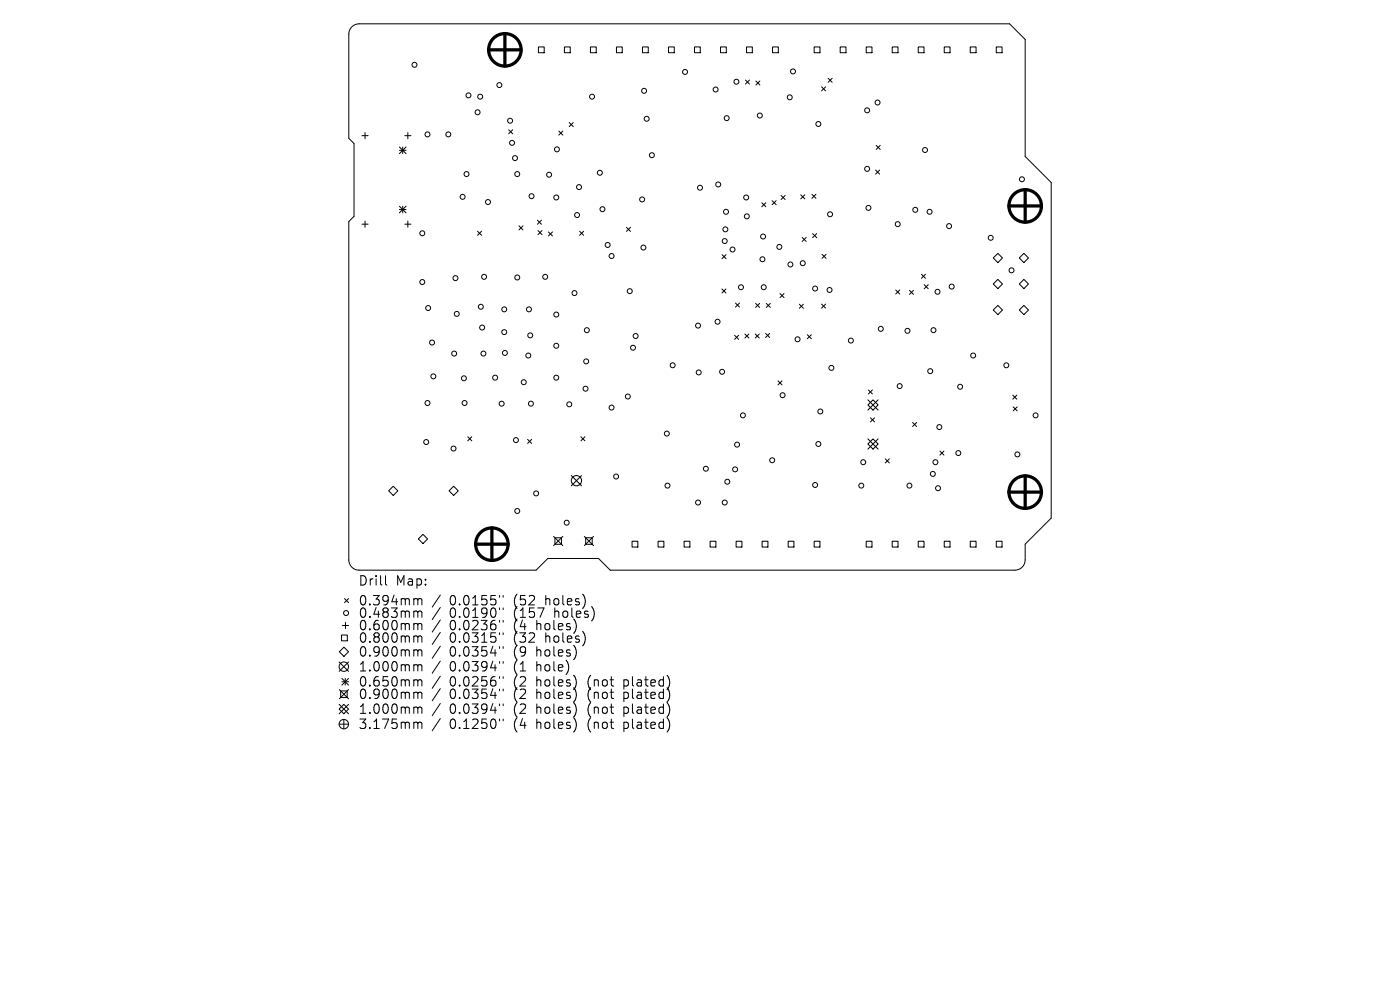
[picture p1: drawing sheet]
<svg xmlns="http://www.w3.org/2000/svg" width="297mm" height="210mm" viewBox="0 0 297 210" stroke-linecap="round" stroke-linejoin="round" font-family="sans-serif">
<defs><g id="words">
<g font-size="2.8">
<text x="75.9" y="124.5">Drill</text>
<text x="84" y="124.5">Map:</text>
<text x="75.9" y="128.7">0.394mm</text>
<text x="75.9" y="131.3">0.483mm</text>
<text x="95.4" y="128.7">0.0155&quot;</text>
<text x="95.4" y="131.3">0.0190&quot;</text>
<text x="109.1" y="128.7">(52</text>
<text x="109.1" y="131.3">(157</text>
<text x="116" y="128.7">holes)</text>
<text x="117.9" y="131.3">holes)</text>
<text x="75.9" y="134">0.600mm</text>
<text x="75.9" y="136.6">0.800mm</text>
<text x="95.4" y="134">0.0236&quot;</text>
<text x="95.4" y="136.6">0.0315&quot;</text>
<text x="109.1" y="134">(4</text>
<text x="109.1" y="136.6">(32</text>
<text x="114.1" y="134">holes)</text>
<text x="116" y="136.6">holes)</text>
<text x="75.9" y="139.6">0.900mm</text>
<text x="75.9" y="142.7">1.000mm</text>
<text x="95.4" y="139.6">0.0354&quot;</text>
<text x="95.4" y="142.7">0.0394&quot;</text>
<text x="109.1" y="139.6">(9</text>
<text x="109.1" y="142.7">(1</text>
<text x="114.1" y="139.6">holes)</text>
<text x="114.1" y="142.7">hole)</text>
<text x="75.9" y="145.9">0.650mm</text>
<text x="75.9" y="148.6">0.900mm</text>
<text x="95.4" y="145.9">0.0256&quot;</text>
<text x="95.4" y="148.6">0.0354&quot;</text>
<text x="109.1" y="145.9">(2</text>
<text x="109.1" y="148.6">(2</text>
<text x="114.1" y="145.9">holes)</text>
<text x="114.1" y="148.6">holes)</text>
<text x="125.1" y="145.9">(not</text>
<text x="125.1" y="148.6">(not</text>
<text x="133" y="145.9">plated)</text>
<text x="133" y="148.6">plated)</text>
<text x="75.9" y="151.7">1.000mm</text>
<text x="75.9" y="154.9">3.175mm</text>
<text x="95.4" y="151.7">0.0394&quot;</text>
<text x="95.4" y="154.9">0.1250&quot;</text>
<text x="109.1" y="151.7">(2</text>
<text x="109.1" y="154.9">(4</text>
<text x="114.1" y="151.7">holes)</text>
<text x="114.1" y="154.9">holes)</text>
<text x="125.1" y="151.7">(not</text>
<text x="125.1" y="154.9">(not</text>
<text x="133" y="151.7">plated)</text>
<text x="133" y="154.9">plated)</text>
</g>
</g></defs>
<g fill="none" stroke="#000" stroke-width=".21">
<path d="M74.7 5.7l.7-.5 .8-.1h138l3.3 3.3v24.8l5.5 5.5v71.2l-5.5 5.5v3.4a2.17 2.17 0 0 1-2.2 2.1h-85.8l-2.5-2.4h-10.8l-2.5 2.4h-37.5a2.17 2.17 0 0 1-2.2-2.1v-71.8l1.1-1.1v-15.5l-1.1-1.1v-22.1a2.17 2.17 0 0 1 .7-1.5zM114.2 10h1.3v1.2h-1.3zM119.7 10h1.3v1.2h-1.3zM125.3 10h1.2v1.2h-1.2zM130.8 10h1.2v1.2h-1.2zM136.3 10h1.2v1.2h-1.2zM141.8 10h1.2v1.2h-1.2zM147.3 10h1.3v1.2h-1.3zM152.9 10h1.2v1.2h-1.2zM158.1 17l.9 .8M158.4 10h1.2v1.2h-1.2zM159 17l-.9 .8"/>
<path d="M160.4 17.2l.8 .8M161.2 17.2l-.8 .8M163.9 10h1.2v1.2h-1.2zM172.7 10h1.3v1.2h-1.3zM174.3 18.4l.8 .9M175.1 18.4l-.8 .9M175.7 16.6l.8 .9M176.5 16.6l-.8 .9M178.2 10h1.3v1.2h-1.3zM183.8 10h1.2v1.2h-1.2zM189.3 10h1.2v1.2h-1.2zM194.8 10h1.2v1.2h-1.2z"/>
<path d="M200.3 10h1.2v1.2h-1.2zM205.8 10h1.3v1.2h-1.3zM211.4 10h1.2v1.2h-1.2zM76.8 28.8h1.3M77.4 28.1v1.3M84.7 31.2l1.4 1.4M84.7 31.9h1.4M85.4 31.2v1.4M85.9 28.8h1.3M86.1 31.2l-1.4 1.4M86.5 28.1v1.3M107.9 27.5l.9 .9"/>
<path d="M108.8 27.5l-.9 .9M118.5 27.8l.9 .9M119.4 27.8l-.9 .9M120.8 26l.8 .9M121.6 26l-.8 .9M185.8 36.1l.8 .8M185.9 30.8l.8 .9M186.6 36.1l-.8 .8M186.7 30.8l-.8 .9M76.8 47.6h1.3M77.4 46.9v1.3M84.7 43.7l1.4 1.5"/>
<path d="M84.7 44.4h1.4M85.4 43.7v1.5M85.9 47.6h1.3M86.1 43.7l-1.4 1.5M86.5 46.9v1.3M101.3 49.1l.9 .8M102.2 49.1l-.9 .8M110.1 47.9l.8 .9M110.9 47.9l-.8 .9M114 46.7l.9 .9M114.1 48.9l.9 .9M114.9 46.7l-.9 .9"/>
<path d="M115 48.9l-.9 .9M116.3 49.2l.9 .9M117.2 49.2l-.9 .9M123 49.1l.8 .8M123.8 49.1l-.8 .8M132.9 48.2l.9 .9M133.8 48.2l-.9 .9M153.2 54l.8 .9M154 54l-.8 .9M161.6 43l.9 .9M162.5 43l-.9 .9M163.8 42.6l.9 .8"/>
<path d="M164.7 42.6l-.9 .8M165.7 41.5l.9 .8M166.6 41.5l-.9 .8M169.9 41.3l.8 .9M170.2 50.4l.8 .8M170.7 41.3l-.8 .9M171 50.4l-.8 .8M172.2 41.2l.9 .9M172.4 49.6l.9 .8M173.1 41.2l-.9 .9M173.3 49.6l-.9 .8M174.4 54l.8 .8"/>
<path d="M175.2 54l-.8 .8M195.5 58.2l.8 .8M196.3 58.2l-.8 .8M210.7 54.7l1-1 1 1-1 1zM217.2 53.7l1 1-1 1-1-1zM217.2 59.3l1 .9-1 1-1-1zM153.2 61.3l.8 .8M154 61.3l-.8 .8M155.8 71.1l.9 .9M156 64.3l.9 .8M156.7 71.1l-.9 .9M156.9 64.3l-.9 .8"/>
<path d="M158 70.9l.9 .8M158.9 70.9l-.9 .8M160.2 70.9l.9 .8M160.3 64.4l.9 .8M161.1 70.9l-.9 .8M161.2 64.4l-.9 .8M162.4 70.7l.9 .9M162.6 64.4l.8 .8M163.3 70.7l-.9 .9M163.4 64.4l-.8 .8M165.5 62.3l.8 .8M166.3 62.3l-.8 .8"/>
<path d="M169.6 64.5l.8 .9M170.4 64.5l-.8 .9M171.3 71l.8 .9M172.1 71l-.8 .9M174.3 64.5l.8 .9M175.1 64.5l-.8 .9M190 61.5l.9 .9M190.9 61.5l-.9 .9M192.9 61.6l.9 .8M193.8 61.6l-.9 .8M196.1 60.4l.8 .8M196.9 60.4l-.8 .8"/>
<path d="M210.7 60.2l1-.9 1 .9-1 1zM211.7 64.8l1 1-1 .9-1-.9zM217.2 64.8l1 1-1 .9-1-.9zM99.2 92.7l.9 .8M100.1 92.7l-.9 .8M111.9 93.2l.9 .9M112.8 93.2l-.9 .9M123.2 92.7l.9 .8M124.1 92.7l-.9 .8M165 80.8l.9 .8M165.9 80.8l-.9 .8M184.2 82.7l.9 .9"/>
<path d="M184.7 88.6l.8 .9M185.1 82.7l-.9 .9M185.5 88.6l-.8 .9M187.8 97.3l.9 .9M188.7 97.3l-.9 .9M193.6 89.6l.9 .9M194.5 89.6l-.9 .9M199.4 95.7l.9 .8M200.3 95.7l-.9 .8M214.9 83.8l.8 .9M214.9 86.3l.9 .9M215.7 83.8l-.8 .9"/>
<path d="M215.8 86.3l-.9 .9M83.4 103.1l1 1-1 1-1-1zM88.7 114.3l1-.9 1 .9-1 1zM96.2 103.1l1 1-1 1-.9-1zM117.4 113.8l2 1.9M117.7 114.1h1.4v1.4h-1.4zM119.4 113.8l-2 1.9M124 113.8l1.9 1.9M124.2 114.1h1.4v1.4h-1.4zM125.9 113.8l-1.9 1.9M134.1 114.8h1.2v1.2h-1.2zM139.6 114.8h1.2v1.2h-1.2z"/>
<path d="M145.1 114.8h1.3v1.2h-1.3zM150.6 114.8h1.3v1.2h-1.3zM156.2 114.8h1.2v1.2h-1.2zM161.7 114.8h1.2v1.2h-1.2zM167.2 114.8h1.2v1.2h-1.2zM172.7 114.8h1.3v1.2h-1.3zM183.8 114.8h1.2v1.2h-1.2zM189.3 114.8h1.2v1.2h-1.2zM194.8 114.8h1.2v1.2h-1.2zM200.3 114.8h1.2v1.2h-1.2zM205.8 114.8h1.3v1.2h-1.3zM211.4 114.8h1.2v1.2h-1.2z"/>
<path d="M72.5 134.7h1.2v1.2h-1.2zM72.6 132.7h1.3M73 137.3l.9 1-.9 .9-1-.9zM73.1 127l.8 .8M73.3 132v1.3M73.9 127l-.8 .8M81.8 122.1v1.7l.3 .3M88.1 127l.5 .1v.2M88.1 129.6h.3l.2 .3M88.1 132.3h.3l.2 .3M88.1 134.9h.3l.2 .3M88.1 137.8l.5 .1v.2"/>
<path d="M88.6 127.3l.3-.3 .5 .1 .1 1.2M88.6 127.3v1M88.6 129.9v1.1M88.6 132.6v1M88.6 135.2v1M88.6 138.1v1.1M88.6 129.9l.3-.3 .5 .1 .1 1.3M88.6 132.6l.3-.3 .5 .1 .1 1.2M88.6 135.2l.3-.3 .5 .1 .1 1.2M88.6 138.1l.3-.3 .5 .1 .1 1.3M93.4 126.2l-1.7 2.6M93.4 128.9l-1.7 2.5"/>
<path d="M93.4 131.5l-1.7 2.6M93.4 134.1l-1.7 2.6M93.4 137.1l-1.7 2.6M106 126.3v.4M106 129v.3M106 131.6v.4M106 134.2v.4M106 137.2v.4M106.7 126.3v.4M106.7 129v.3M106.7 131.6v.4M106.7 134.2v.4"/>
<path d="M106.7 137.2v.4M71.9 140.4l2 2M71.9 149.4l2 2M71.9 153.6h2M72 146.3l1.9 1.9M72.3 146.6h1.4v1.3h-1.4zM72.5 143.9l1.4 1.4M72.5 144.6h1.4M72.9 149.4l1 1-1 1-1-1zM72.9 152.6v2M73.2 143.9v1.4M73.9 140.4l-2 2"/>
<path d="M73.9 143.9l-1.4 1.4M73.9 146.3l-1.9 1.9M73.9 149.4l-2 2M88.1 141h.3l.2 .3M88.1 144.2l.5 .1v.2M88.1 146.8l.5 .1v.2M88.1 150h.3l.2 .3M88.1 153.2h.3l.2 .3M88.6 141.3v1M88.6 144.5v1M88.6 147.1v1.1M88.6 150.3v1"/>
<path d="M88.6 153.5v1M88.6 141.3l.3-.3 .5 .1 .1 1.2M88.6 144.5l.3-.3 .5 .1 .1 1.2M88.6 147.1l.3-.3 .5 .1 .1 1.3M88.6 150.3l.3-.3 .5 .1 .1 1.2M88.6 153.5l.3-.3 .5 .1 .1 1.2M93.4 140.2l-1.7 2.6M93.4 143.4l-1.7 2.6M93.4 146.1l-1.7 2.5M93.4 149.2l-1.7 2.6M93.4 152.4l-1.7 2.6M106 140.3v.4"/>
<path d="M106 143.5v.4M106 146.2v.4M106 149.3v.4M106 152.5v.4M106.7 140.3v.4M106.7 143.5v.4M106.7 146.2v.4M106.7 149.3v.4M106.7 152.5v.4"/>
<circle cx="87.9" cy="13.7" r=".52"/>
<circle cx="105.9" cy="18.1" r=".52"/>
<circle cx="136.6" cy="19.3" r=".52"/>
<circle cx="145.3" cy="15.3" r=".52"/>
<circle cx="151.8" cy="19" r=".52"/>
<circle cx="156.2" cy="17.3" r=".52"/>
<circle cx="168.2" cy="15.2" r=".52"/>
<circle cx="90.7" cy="28.5" r=".52"/>
<circle cx="95.1" cy="28.5" r=".52"/>
<circle cx="99" cy="36.9" r=".52"/>
<circle cx="99.4" cy="20.2" r=".52"/>
<circle cx="101.3" cy="23.8" r=".52"/>
<circle cx="101.9" cy="20.5" r=".52"/>
<circle cx="108.2" cy="25.6" r=".52"/>
<circle cx="108.6" cy="30.3" r=".52"/>
<circle cx="109.3" cy="33.5" r=".52"/>
<circle cx="109.7" cy="36.9" r=".52"/>
<circle cx="116.5" cy="37.1" r=".52"/>
<circle cx="118.1" cy="31.7" r=".52"/>
<circle cx="122.8" cy="39.7" r=".52"/>
<circle cx="125.6" cy="20.5" r=".52"/>
<circle cx="127.3" cy="36.6" r=".52"/>
<circle cx="137.2" cy="25.2" r=".52"/>
<circle cx="138.3" cy="32.9" r=".52"/>
<circle cx="148.5" cy="39.8" r=".52"/>
<circle cx="152.4" cy="39.1" r=".52"/>
<circle cx="154.2" cy="25.1" r=".52"/>
<circle cx="161.2" cy="24.5" r=".52"/>
<circle cx="167.5" cy="20.6" r=".52"/>
<circle cx="173.6" cy="26.3" r=".52"/>
<circle cx="184" cy="35.8" r=".52"/>
<circle cx="184" cy="23.4" r=".52"/>
<circle cx="186.2" cy="21.7" r=".52"/>
<circle cx="196.2" cy="31.8" r=".52"/>
<circle cx="216.8" cy="38" r=".52"/>
<circle cx="89.6" cy="49.5" r=".52"/>
<circle cx="89.6" cy="59.8" r=".52"/>
<circle cx="96.6" cy="59" r=".52"/>
<circle cx="98.1" cy="41.8" r=".52"/>
<circle cx="102.7" cy="58.7" r=".52"/>
<circle cx="103.5" cy="42.9" r=".52"/>
<circle cx="109.7" cy="58.9" r=".52"/>
<circle cx="112.8" cy="41.6" r=".52"/>
<circle cx="115.7" cy="58.7" r=".52"/>
<circle cx="118" cy="41.9" r=".52"/>
<circle cx="122.4" cy="45.6" r=".52"/>
<circle cx="127.8" cy="44.4" r=".52"/>
<circle cx="128.9" cy="52" r=".52"/>
<circle cx="129.7" cy="54.3" r=".52"/>
<circle cx="136.2" cy="42.3" r=".52"/>
<circle cx="136.5" cy="52.5" r=".52"/>
<circle cx="153.7" cy="51.1" r=".52"/>
<circle cx="153.9" cy="48.7" r=".52"/>
<circle cx="154" cy="44.9" r=".52"/>
<circle cx="155.4" cy="52.9" r=".52"/>
<circle cx="158.3" cy="41.9" r=".52"/>
<circle cx="158.4" cy="45.9" r=".52"/>
<circle cx="161.7" cy="55" r=".52"/>
<circle cx="161.9" cy="50.2" r=".52"/>
<circle cx="165.3" cy="52.4" r=".52"/>
<circle cx="167.7" cy="56.1" r=".52"/>
<circle cx="170.3" cy="55.8" r=".52"/>
<circle cx="176.1" cy="45.5" r=".52"/>
<circle cx="184.2" cy="44.1" r=".52"/>
<circle cx="190.4" cy="47.5" r=".52"/>
<circle cx="194.2" cy="44.5" r=".52"/>
<circle cx="197.2" cy="44.9" r=".52"/>
<circle cx="201.3" cy="48" r=".52"/>
<circle cx="210.2" cy="50.4" r=".52"/>
<circle cx="214.6" cy="57.3" r=".52"/>
<circle cx="90.8" cy="65.3" r=".52"/>
<circle cx="91.7" cy="72.7" r=".52"/>
<circle cx="91.9" cy="79.8" r=".52"/>
<circle cx="96.3" cy="75" r=".52"/>
<circle cx="96.9" cy="66.6" r=".52"/>
<circle cx="102" cy="65.1" r=".52"/>
<circle cx="102.3" cy="69.5" r=".52"/>
<circle cx="102.6" cy="75" r=".52"/>
<circle cx="107" cy="65.6" r=".52"/>
<circle cx="107" cy="70.5" r=".52"/>
<circle cx="107.1" cy="74.9" r=".52"/>
<circle cx="112.1" cy="75.4" r=".52"/>
<circle cx="112.2" cy="65.6" r=".52"/>
<circle cx="112.5" cy="71.1" r=".52"/>
<circle cx="118" cy="66.7" r=".52"/>
<circle cx="118" cy="73.3" r=".52"/>
<circle cx="121.9" cy="62.2" r=".52"/>
<circle cx="124.4" cy="76.7" r=".52"/>
<circle cx="124.5" cy="70" r=".52"/>
<circle cx="133.6" cy="61.8" r=".52"/>
<circle cx="134.3" cy="73.8" r=".52"/>
<circle cx="134.8" cy="71.3" r=".52"/>
<circle cx="142.7" cy="77.5" r=".52"/>
<circle cx="148.1" cy="69.1" r=".52"/>
<circle cx="148.2" cy="79" r=".52"/>
<circle cx="152.2" cy="68.2" r=".52"/>
<circle cx="153.2" cy="78.9" r=".52"/>
<circle cx="157.2" cy="60.9" r=".52"/>
<circle cx="162" cy="60.9" r=".52"/>
<circle cx="169.2" cy="72" r=".52"/>
<circle cx="172.9" cy="61.2" r=".52"/>
<circle cx="176" cy="61.5" r=".52"/>
<circle cx="176.4" cy="78" r=".52"/>
<circle cx="180.5" cy="72.2" r=".52"/>
<circle cx="186.9" cy="69.8" r=".52"/>
<circle cx="192.5" cy="70.2" r=".52"/>
<circle cx="197.3" cy="78.7" r=".52"/>
<circle cx="198" cy="70" r=".52"/>
<circle cx="198.9" cy="61.9" r=".52"/>
<circle cx="201.9" cy="60.8" r=".52"/>
<circle cx="206.4" cy="75.4" r=".52"/>
<circle cx="213.5" cy="77.5" r=".52"/>
<circle cx="90.4" cy="93.8" r=".52"/>
<circle cx="90.7" cy="85.5" r=".52"/>
<circle cx="96.2" cy="95.1" r=".52"/>
<circle cx="98.4" cy="80.2" r=".52"/>
<circle cx="98.6" cy="85.5" r=".52"/>
<circle cx="105" cy="80.1" r=".52"/>
<circle cx="106.4" cy="85.6" r=".52"/>
<circle cx="109.5" cy="93.4" r=".52"/>
<circle cx="111.1" cy="81.1" r=".52"/>
<circle cx="112.6" cy="85.6" r=".52"/>
<circle cx="118" cy="80.1" r=".52"/>
<circle cx="120.8" cy="85.8" r=".52"/>
<circle cx="124.2" cy="82.5" r=".52"/>
<circle cx="129.7" cy="86.5" r=".52"/>
<circle cx="133.2" cy="84.1" r=".52"/>
<circle cx="141.5" cy="92" r=".52"/>
<circle cx="149.7" cy="99.4" r=".52"/>
<circle cx="156" cy="99.6" r=".52"/>
<circle cx="156.4" cy="94.3" r=".52"/>
<circle cx="157.6" cy="88.1" r=".52"/>
<circle cx="163.8" cy="97.6" r=".52"/>
<circle cx="166" cy="83.8" r=".52"/>
<circle cx="173.6" cy="94.2" r=".52"/>
<circle cx="174" cy="87.3" r=".52"/>
<circle cx="183.1" cy="98" r=".52"/>
<circle cx="190.9" cy="81.9" r=".52"/>
<circle cx="198.4" cy="98" r=".52"/>
<circle cx="199.3" cy="90.6" r=".52"/>
<circle cx="203.3" cy="96.1" r=".52"/>
<circle cx="203.7" cy="82" r=".52"/>
<circle cx="215.8" cy="96.4" r=".52"/>
<circle cx="219.7" cy="88.1" r=".52"/>
<circle cx="109.7" cy="108.4" r=".52"/>
<circle cx="113.7" cy="104.7" r=".52"/>
<circle cx="120.2" cy="110.9" r=".52"/>
<circle cx="130.7" cy="101.1" r=".52"/>
<circle cx="141.6" cy="103" r=".52"/>
<circle cx="148.1" cy="106.6" r=".52"/>
<circle cx="153.7" cy="106.6" r=".52"/>
<circle cx="154.3" cy="102.2" r=".52"/>
<circle cx="172.9" cy="102.9" r=".52"/>
<circle cx="182.7" cy="103" r=".52"/>
<circle cx="192.9" cy="103" r=".52"/>
<circle cx="197.9" cy="100.5" r=".52"/>
<circle cx="199" cy="103.6" r=".52"/>
<circle cx="73.4" cy="130" r=".52"/>
<circle cx="72.9" cy="141.4" r="1"/>
<circle cx="72.9" cy="153.6" r="1"/>
</g>
<g fill="none" stroke="#000" stroke-width=".22">
<path d="M184.1 84.8l2.2 2.2M184.1 93.1l2.2 2.2M185.2 84.8l1.1 1.1-1.1 1.1-1.1-1.1zM185.2 93.1l1.1 1.1-1.1 1.1-1.1-1.1zM186.3 84.8l-2.2 2.2M186.3 93.1l-2.2 2.2M121.2 100.9l2.2 2.2M123.4 100.9l-2.2 2.2"/>
<circle cx="122.3" cy="102" r="1.09"/>
</g>
<g fill="none" stroke="#000" stroke-width=".69">
<path d="M103.7 10.6h6.9M107.1 7.1v6.9M214 43.7h6.9M217.5 40.2v6.9M100.9 115.4h6.9M104.4 112v6.9M214 104.4h6.9M217.5 100.9v6.9"/>
<circle cx="107.1" cy="10.6" r="3.4"/>
<circle cx="217.5" cy="43.7" r="3.4"/>
<circle cx="104.4" cy="115.4" r="3.4"/>
<circle cx="217.5" cy="104.4" r="3.4"/>
</g>
<use href="#words"/>
</svg>
